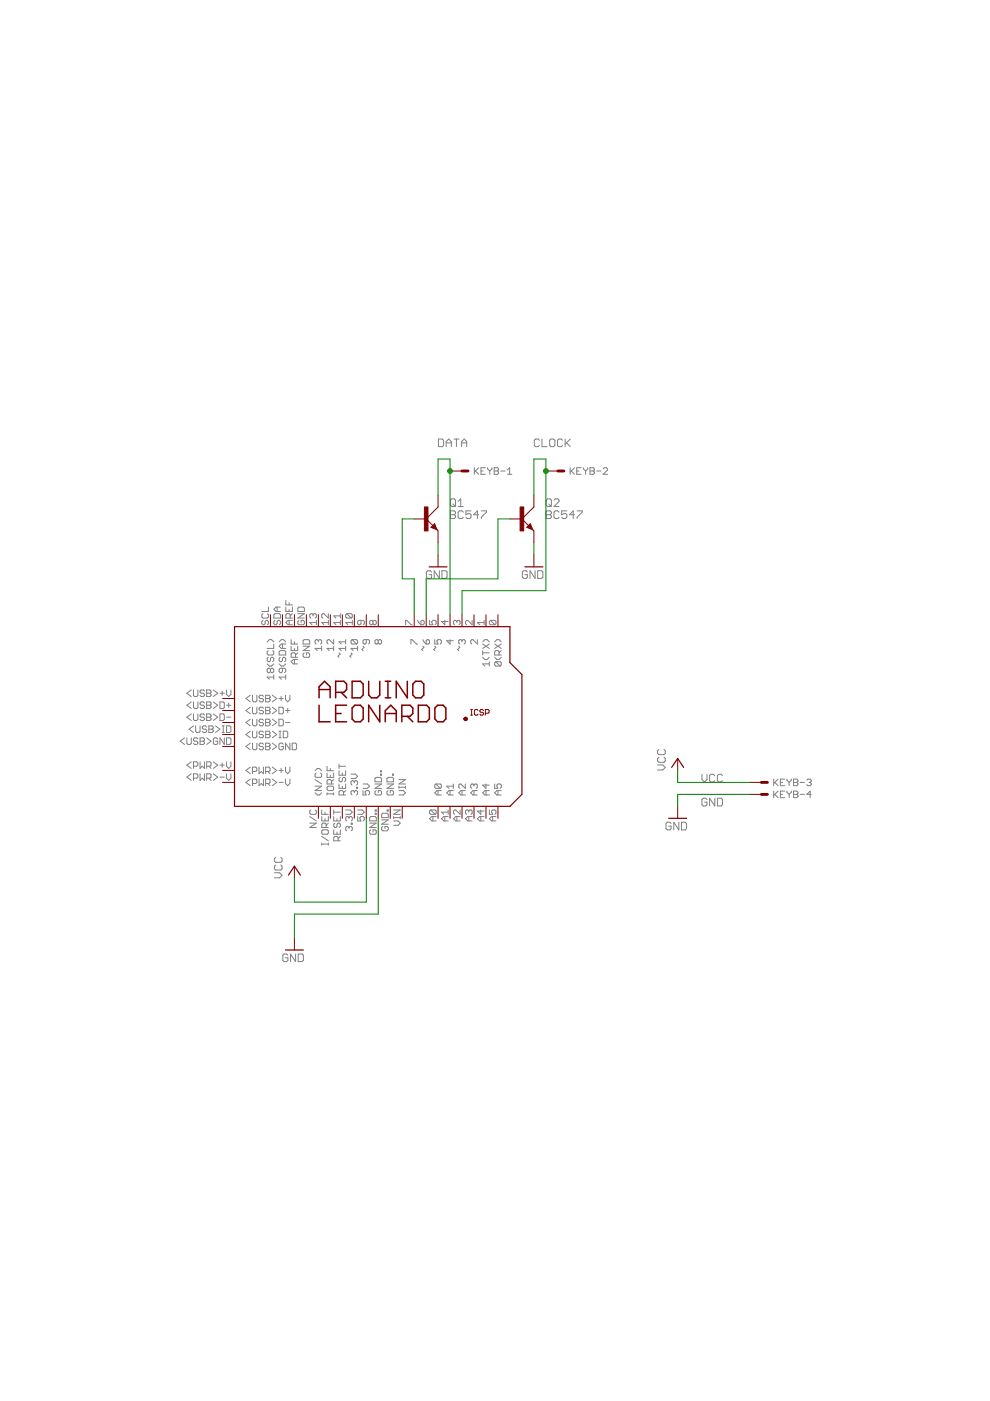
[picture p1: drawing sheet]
<svg xmlns="http://www.w3.org/2000/svg" width="210mm" height="297mm" viewBox="0 0 210 297" stroke-linecap="round" stroke-linejoin="round" font-family="sans-serif">
<g fill="none" stroke="#808080" stroke-width=".21">
<path d="M93 93.1h.8l.2 .2v1.1l-.2 .3h-.8zM94.6 94.7v-1.1l.5-.5 .6 .5v1.1M94.6 93.9h1.1M96.2 93.1h1.1M96.8 93.1v1.6M97.9 93.9h1.1M97.9 94.7v-1.1l.5-.5 .6 .5v1.1M100.6 99.2v1.4M100.8 99.9l.7 .7M101.5 99.2l-.9 .9M102 99.9h.4M102.9 99.2h-.9v1.4h.9"/>
<path d="M103.4 99.2v.2l.4 .5M103.8 99.9v.7M104.3 99.2v.2l-.5 .5M104.8 99.2h.7l.2 .2-.2 .5 .2 .4-.2 .3h-.7zM104.8 99.9h.7M106.2 99.9h.9M107.6 99.6l.5-.4v1.4M114.4 93.3l-.3-.2h-.5l-.3 .2v1.1l.3 .3h.5l.3-.3M114.9 93.1v1.6h1.1M116.5 93.3l.3-.2h.6l.2 .2v1.1l-.2 .3h-.6l-.3-.3zM119.3 93.3l-.3-.2h-.5l-.3 .2v1.1l.3 .3h.5l.3-.3M119.8 93.1v1.6"/>
<path d="M120.1 93.9l.8 .8M120.9 99.2v1.4M120.9 93.1l-1.1 1.1M121.1 99.9l.7 .7M121.8 99.2l-.9 .9M122.3 99.9h.4M123.2 99.2h-.9v1.4h.9M123.7 99.2v.2l.5 .5M124.2 99.9v.7M124.6 99.2v.2l-.4 .5M125.1 99.2h.7l.2 .2-.2 .5 .2 .4-.2 .3h-.7zM125.1 99.9h.7"/>
<path d="M126.5 99.9h.9M127.9 99.4l.2-.2h.5l.2 .2v.2l-.9 1h.9M95.5 108.3h.8l.3 .3v.3l-.3 .2 .3 .3v.3l-.3 .2h-.8zM95.5 109.1h.8M95.8 105.8h.5l.3 .2v1.1l-.3 .3h-.5l-.3-.3v-1.1zM96.1 106.9l.5 .5M97.1 107.4h1.1M97.1 106.3l.6-.5v1.6M98.2 108.6l-.2-.3h-.6l-.3 .3v1.1l.3 .2h.6l.2-.2M99.9 108.3h-1.1v.8l.5-.2h.3l.3 .2v.6l-.3 .2h-.6l-.2-.2M101.5 109.1h-1.1l.8-.8v1.6M102 108.3h1.1v.3l-1.1 1.1v.2"/>
<path d="M107.6 100.6h.9M115.8 108.3h.8l.3 .3v.3l-.3 .2 .3 .3v.3l-.3 .2h-.8zM115.8 109.1h.8M116.1 105.8h.5l.3 .2v1.1l-.3 .3h-.5l-.3-.3v-1.1zM116.4 106.9l.5 .5M117.5 106l.2-.2h.6l.2 .2v.3l-1 1.1h1M118.5 108.6l-.2-.3h-.6l-.2 .3v1.1l.2 .2h.6l.2-.2M120.2 108.3h-1.1v.8l.5-.2h.3l.3 .2v.6l-.3 .2h-.5l-.3-.2M121.8 109.1h-1.1l.8-.8v1.6M122.4 108.3h1v.3l-1 1.1v.2M55.8 131.5l-.3 .3v.4l.5 .3 .2-.3v-.4l.5-.3 .2 .3v.4l-.2 .3M55.8 130.1l-.3 .2v.5l.3 .2h.9l.2-.2v-.5l-.2-.2"/>
<path d="M56.6 136.1l.5-.5h.5l.4 .5M56.9 137.9l-.3 .3v.4l.3 .3h.9l.2-.3v-.4l-.2-.3M56.9 139.4l-.3 .2v.5l.3 .2 .4-.2v-.5l.3-.2 .4 .2v.5l-.2 .2M56.9 128.7v.9h-1.4M58 136.5v1h-1.4M58.3 130.1h.9l.3 .2v.7h-1.4v-.7zM58.3 131.5l-.2 .3v.4l.4 .3 .3-.3v-.4l.4-.3 .3 .3v.4l-.3 .3M58.8 128.7v.9M59.2 138.2l.2-.3h.9l.3 .3v.7h-1.4zM59.2 136.1l.4-.5h.5l.5 .5M59.4 139.4l-.2 .2v.5l.2 .2 .5-.2v-.5l.2-.2 .5 .2v.5l-.3 .2M59.5 128.7h-1l-.4 .5 .4 .4h1"/>
<path d="M59.9 136.5v1M60.6 136.5h-1l-.4 .5 .4 .5h1M60.6 128.7v.9h1.4v-.9M60.6 127.3v.9h1.4M61.3 127.8v.4M61.3 129.2v.4M61.3 131.5v1M61.5 131v-.7l-.2-.2h-.5l-.2 .2v.7h1.4M61.7 137v.9h1.4v-.9M61.7 135.6v.9h1.4M62 131.5h-.9l-.5 .5 .5 .5h.9M62 130.1l-.5 .5"/>
<path d="M62.4 136.1v.4M62.4 137.5v.4M62.4 139.8v1M62.7 139.4v-.7l-.3-.3h-.4l-.3 .3v.7h1.4M63.1 139.8h-.9l-.5 .5 .5 .5h.9M63.1 138.4l-.4 .5M63.1 130.1h1.4l-1.4 .9h1.4M63.1 128.9l.3-.2h.9l.2 .2v.7h-1.4zM63.4 131.5l-.3 .3v.4l.3 .3h.9l.2-.3v-.4l-.2-.3h-.5v.5M64.3 137h1.4l-1.4 .9h1.4M64.5 138.4l-.2 .3v.4l.2 .3h.9l.3-.3v-.4l-.3-.3h-.4v.5M64.5 135.6h.9l.3 .2v.7h-1.4v-.7z"/>
<path d="M66.4 130.3l.2-.2 .5 .2v.5l-.3 .2M66.4 130.3l-.3-.2-.4 .2v.5l.2 .2M66.4 130.3v.3M67.1 132h-1.4l.4 .5M67.1 131.5v1M67.5 135.8l-.2-.2-.5 .2v.5l.2 .2M67.5 135.8l.2-.2 .5 .2v.5l-.2 .2M67.5 135.8v.3M68.2 137.5h-1.4l.5 .4M68.2 137v.9M69.6 130.1v.9l-.9-.9h-.2l-.3 .2v.5l.3 .2M69.6 132h-1.4l.5 .5"/>
<path d="M69.6 131.5v1M70.7 137.5h-1.4l.5 .4M70.7 135.6v.9l-.9-.9h-.2l-.3 .2v.5l.3 .2M70.7 137v.9M71.9 138.4l.2 .3-.5 .4 .3 .3M72.2 132h-1.4l.4 .5M72.2 130.1v.9M72.2 131.5v1M72.2 130.6h-1.4l.4 .4M73.3 137.5h-1.4l.4 .4M73.3 135.6v.9M73.3 137v.9"/>
<path d="M73.3 136.1h-1.4l.4 .4M73.5 130.1h1l.2 .2v.5l-.2 .2M73.5 130.1l-.2 .2v.5l.2 .2h1M73.5 130.1l1 .9M74.4 138.4l.3 .3-.5 .4 .2 .3M74.7 135.6h.9l.2 .2v.5l-.2 .2M74.7 135.6l-.3 .2v.5l.3 .2h.9M74.7 135.6l.9 .9M74.7 132h-1.4l.5 .5M74.7 131.5v1M75.8 137.5h-1.4l.5 .4M75.8 137v.9"/>
<path d="M76.5 131.5v.7l-.2 .3-.5-.3v-.4l.3-.3h.9l.2 .3v.4l-.2 .3M77 137l.2 .2-.5 .5 .3 .2M77.7 135.6v.7l-.3 .2-.4-.2v-.5l.2-.2h.9l.3 .2v.5l-.3 .2M79.1 131.8l-.3-.3-.4 .3v.4l.2 .3 .5-.3M79.1 131.8l.2-.3 .5 .3v.4l-.3 .3-.4-.3M79.1 131.8v.4M80.2 135.8l-.2-.2-.5 .2v.5l.2 .2 .5-.2M80.2 135.8l.2-.2 .5 .2v.5l-.2 .2-.5-.2M80.2 135.8v.5M86 132.5v-1h.2l1 1h.2M87.1 136.5v-.9h.3l.9 .9h.2M88.5 131.5l.7 1"/>
<path d="M89.2 131.8l.5-.3 .2 .3v.4l-.2 .3h-.5zM89.6 137l.3 .2-.5 .5 .2 .2M89.6 135.6l.8 .9M90.6 135.6l.5 .2v.5l-.3 .2h-.4v-.7zM91.1 131.5v1h.7l-.3-.7 .3-.3h.4l.3 .3v.4l-.3 .3M91.5 121.3l-.3-.3h-.5l-.3 .3v1.1l.3 .2h.5l.3-.2v-.6h-.5M92.2 135.6v.9h.7l-.3-.7 .3-.2h.4l.3 .2v.5l-.3 .2M92.2 137l.2 .2-.5 .5 .3 .2M93.2 121v1.6l-1.1-1.6v1.6M93.7 121h.8l.3 .3v1.1l-.3 .2h-.8zM94.3 131.5v1l-.7-.7h1.4M95.4 135.6v.9l-.7-.7h1.4"/>
<path d="M96.9 131.8l-.3-.3-.4 .3v.4l.2 .3M96.9 131.8l.2-.3 .5 .3v.4l-.3 .3M96.9 131.8v.2M97.3 137l.2 .2-.5 .5 .3 .2M98 135.8l-.3-.2-.4 .2v.5l.2 .2M98 135.8l.2-.2 .5 .2v.5l-.3 .2M98 135.8v.3M100.1 131.5v1l-.9-1h-.3l-.2 .3v.4l.2 .3M101.2 135.6v.9l-.9-.9h-.3l-.2 .2v.5l.2 .2M102.3 136.1l.5-.5h.5l.4 .5M102.3 139.4l.5 .4h.5l.4-.4M102.3 138.4h1.4"/>
<path d="M102.3 137.9v1M102.3 136.5l1.4 1M102.6 132h-1.4l.5 .5M102.6 131.5v1M103.7 136.5l-1.4 1M104 131.5l-.2 .3v.4l.2 .3h.9M104 131.5h.9l.3 .3v.4l-.3 .3M104 131.5l.9 1M104.9 136.1l.4-.5h.5l.5 .5M104.9 139.4l.4 .4h.5l.5-.4M104.9 136.5l1.4 1M105.8 138.9v-.7l-.2-.3h-.5l-.2 .3v.7h1.4"/>
<path d="M106.3 137.9l-.5 .5M106.3 136.5l-1.4 1M111.8 121.3l-.3-.3h-.5l-.3 .3v1.1l.3 .2h.5l.3-.2v-.6h-.5M113.5 121v1.6l-1.1-1.6v1.6M114 121h.8l.3 .3v1.1l-.3 .2h-.8zM39.1 156.4l-.9 .7 .9 .7M39.6 156.4v1.2l.3 .2h.4l.3-.2v-1.2M40.6 151.4l-1 .7 1 .7M40.6 148.8l-1 .7 1 .7M40.6 146.3l-1 .7 1 .7M41 146.3v1.1l.3 .3h.4l.3-.3v-1.1M41 148.8v1.2l.3 .2h.4l.3-.2v-1.2"/>
<path d="M41 151.4v1.1l.3 .3h.4l.3-.3v-1.1M41 153.9l-.9 .7 .9 .7M41.5 153.9v1.2l.2 .2h.5l.2-.2v-1.2M42 156.7l-.3-.3h-.4l-.3 .5 .3 .2h.4l.3 .5-.3 .2h-.4l-.3-.2M42.4 156.4h.7l.2 .3-.2 .4 .2 .5-.2 .2h-.7zM42.4 157.1h.7M43.3 151.6l-.2-.2h-.4l-.3 .4 .3 .3h.4l.2 .4-.2 .3h-.4l-.3-.3M43.3 146.5l-.2-.2h-.4l-.3 .4 .3 .3h.4l.2 .4-.2 .3h-.4l-.3-.3M43.3 149.1l-.2-.3h-.4l-.3 .5 .3 .2h.4l.2 .5-.2 .2h-.4l-.3-.2M43.8 148.8h.7l.2 .3-.2 .4 .2 .5-.2 .2h-.7zM43.8 146.3h.7l.2 .2-.2 .5 .2 .4-.2 .3h-.7zM43.8 151.4h.7l.2 .2-.2 .5 .2 .4-.2 .3h-.7z"/>
<path d="M43.8 154.1l-.2-.2h-.5l-.2 .5 .2 .2h.5l.2 .5-.2 .2h-.5l-.2-.2M43.8 156.4l.9 .7-.9 .7M43.8 152.1h.7M43.8 149.5h.7M43.8 147h.7M44.3 153.9h.7l.2 .2-.2 .5 .2 .5-.2 .2h-.7zM44.3 154.6h.7M45.2 151.4l1 .7-1 .7M45.2 148.8l1 .7-1 .7M45.2 146.3l1 .7-1 .7M45.7 153.9l.9 .7-.9 .7M46.2 156.7l-.3-.3h-.4l-.3 .3v.9l.3 .2h.4l.3-.2v-.5h-.5"/>
<path d="M46.6 151.4h.7l.3 .2v.9l-.3 .3h-.7zM46.6 148.8h.7l.3 .3v.9l-.3 .2h-.7zM46.6 147h1M47.1 146.5v.9M47.1 155.3h.5M47.1 153.9h.5M47.3 153.9v1.4M47.6 156.4v1.4l-1-1.4v1.4M48 146.3v.9l.5 .5 .5-.5v-.9M48 153.9h.7l.3 .2v1l-.3 .2h-.7zM48 156.4h.7l.3 .3v.9l-.3 .2h-.7zM48 152.1h1"/>
<path d="M48 149.5h1M48.5 149.1v.9M53.1 157.6l-1 .7 1 .7M53.1 152.5l-1 .7 1 .7M53.1 149.9l-1 .7 1 .7M53.1 147.4l-1 .7 1 .7M53.1 155l-1 .7 1 .7M53.5 147.4v1.2l.3 .2h.4l.3-.2v-1.2M53.5 155v1.2l.3 .2h.4l.3-.2v-1.2M53.5 149.9v1.2l.3 .2h.4l.3-.2v-1.2M53.5 152.5v1.1l.3 .3h.4l.3-.3v-1.1M53.5 157.6v1.1l.3 .3h.4l.3-.3v-1.1"/>
<path d="M55.9 152.7l-.3-.2h-.4l-.3 .5 .3 .2h.4l.3 .4-.3 .3h-.4l-.3-.3M55.9 155.3l-.3-.3h-.4l-.3 .5 .3 .2h.4l.3 .5-.3 .2h-.4l-.3-.2M55.9 147.6l-.3-.2h-.4l-.3 .5 .3 .2h.4l.3 .5-.3 .2h-.4l-.3-.2M55.9 150.2l-.3-.3h-.4l-.3 .5 .3 .2h.4l.3 .5-.3 .2h-.4l-.3-.2M55.9 157.8l-.3-.2h-.4l-.3 .4 .3 .3h.4l.3 .4-.3 .3h-.4l-.3-.3M56.3 152.5h.7l.3 .2-.3 .5 .3 .4-.3 .3h-.7zM56.3 147.4h.7l.3 .2-.3 .5 .3 .5-.3 .2h-.7zM56.3 149.9h.7l.3 .3-.3 .4 .3 .5-.3 .2h-.7zM56.3 155h.7l.3 .3-.3 .4 .3 .5-.3 .2h-.7zM56.3 157.6h.7l.3 .2-.3 .5 .3 .4-.3 .3h-.7zM56.3 158.3h.7M56.3 153.2h.7"/>
<path d="M56.3 150.6h.7M56.3 148.1h.7M56.3 155.7h.7M56.6 140.8l.5 .4h.5l.4-.4M57.3 141.9l.3-.2 .4 .2v.5l-.2 .2-.5-.2M57.3 141.9l-.2-.2-.5 .2v.5l.3 .2 .4-.2M57.3 141.9v.5M57.7 157.6l1 .7-1 .7M57.7 152.5l1 .7-1 .7M57.7 149.9l1 .7-1 .7M57.7 147.4l1 .7-1 .7M57.7 155l1 .7-1 .7"/>
<path d="M58 143.6h-1.4l.5 .4M58 143.1v.9M59.1 149.9h.7l.3 .3v.9l-.3 .2h-.7zM59.1 152.5h.7l.3 .2v.9l-.3 .3h-.7zM59.1 156.4h.5M59.1 148.1h1M59.1 155h.5M59.2 140.8l.4 .4h.5l.5-.4M59.4 155v1.4M59.6 147.6v1M59.9 141.7v.7l-.3 .2-.4-.2v-.5l.2-.2h.9l.3 .2v.5l-.3 .2M60.1 155h.7l.2 .3v.9l-.2 .2h-.7z"/>
<path d="M60.1 157.8l-.3-.2h-.4l-.3 .2v.9l.3 .3h.4l.3-.3v-.4h-.5M60.5 147.4v.9l.5 .5 .5-.5v-.9M60.5 153.2h1M60.5 150.6h1M60.6 143.6h-1.4l.4 .4M60.6 143.1v.9M61 150.2v.9M61.5 157.6v1.4l-1-1.4v1.4M62 157.6h.7l.2 .2v.9l-.2 .3h-.7zM103.7 140.8h-1.4l.5 .4M103.7 140.3v.9M105.1 140.3l-.2 .2v.5l.2 .2h.9"/>
<path d="M105.1 140.3h.9l.3 .2v.5l-.3 .2M105.1 140.3l.9 .9M139.7 158.9l-.3 .3v.5l.3 .3h1.1l.3-.3v-.5l-.3-.3M40.6 164.1l-1 .7 1 .7M40.6 161.5l-1 .7 1 .7M41 162.5h.7l.3-.3v-.4l-.3-.3h-.7v1.4M41 165h.7l.3-.2v-.5l-.3-.2h-.7v1.4M42.4 164.1v1.4l.5-.5 .4 .5v-1.4M42.4 161.5v1.4l.5-.4 .4 .4v-1.4M43.8 165h.7l.2-.2v-.5l-.2-.2h-.7v1.4M43.8 162.5h.7l.2-.3v-.4l-.2-.3h-.7v1.4M44.3 165l.4 .5"/>
<path d="M44.3 162.5l.4 .4M45.2 164.1l1 .7-1 .7M45.2 161.5l1 .7-1 .7M46.6 162.2h1M46.6 164.8h1M47.1 161.8v.9M48 164.1v.9l.5 .5 .5-.5v-.9M48 161.5v1l.5 .4 .5-.4v-1M53.1 165.2l-1 .7 1 .7M53.1 162.6l-1 .7 1 .7M53.5 163.6h.7l.3-.3v-.4l-.3-.3h-.7v1.4M53.5 166.1h.7l.3-.2v-.5l-.3-.2h-.7v1.4"/>
<path d="M54.9 162.6v1.4l.5-.4 .5 .4v-1.4M54.9 165.2v1.4l.5-.5 .5 .5v-1.4M56.3 163.6h.7l.3-.3v-.4l-.3-.3h-.7v1.4M56.3 166.1h.7l.3-.2v-.5l-.3-.2h-.7v1.4M56.8 166.1l.5 .5M56.8 163.6l.5 .4M57.7 165.2l1 .7-1 .7M57.7 162.6l1 .7-1 .7M59.1 165.9h1M59.1 163.3h1M59.6 162.9v.9M60.5 165.2v.9l.5 .5 .5-.5v-.9"/>
<path d="M60.5 162.6v1l.5 .4 .5-.4v-1M65.7 174.5h1.4l-1.4 1h1.4M65.7 173.1l1.4 1M65.9 171.7l-.2 .3v.4l.2 .3h.9l.3-.3v-.4l-.3-.3M66.8 168.1l.5 .5h.4l.5-.5M66.8 166.7h1.4l-1.4 .9h1.4M66.8 165.3l1.4 .9M66.8 163.4l.5-.5h.4l.5 .5M67 163.9l-.2 .2v.5l.2 .2h1l.2-.2v-.5l-.2-.2M68.2 171.7v1h1.4M68.2 173.1v1h1.4v-1M68.2 176.2l.3-.3h.9l.2 .3v.4l-.2 .3h-.9l-.3-.3z"/>
<path d="M68.2 178.7v.5M68.2 179h1.4M68.2 177.3l1.4 1M68.9 172.2v.5M68.9 173.6v.5M69.2 175.5v-.7l-.3-.3h-.4l-.3 .3v.7h1.4M69.3 163.9v.9h1.4v-.9M69.3 166.9l.3-.2h.9l.2 .2v.5l-.2 .2h-.9l-.3-.2zM69.3 162.5v.9h1.4M69.3 168.1v.5M69.3 168.3h1.4M69.6 178.7v.5"/>
<path d="M69.6 174.5l-.4 .5M70 162.9v.5M70 164.4v.4M70.3 166.2v-.7l-.3-.2h-.4l-.3 .2v.7h1.4M70.7 168.1v.5M70.7 165.3l-.4 .5M70.8 171.7v1M70.8 173.1v1h1.4v-1M70.8 175.9v1h1.4v-1M70.8 172.2h1.4M71 174.5l-.2 .3v.4l.2 .3 .5-.3v-.4l.2-.3 .5 .3v.4l-.3 .3M71.5 173.6v.5"/>
<path d="M71.5 176.4v.5M71.7 178.3v-.7l-.2-.3h-.5l-.2 .3v.7h1.4M71.9 163.4v1h1.4v-1M71.9 166.2v1h1.4v-1M71.9 162v.9M71.9 162.5h1.4M72.1 164.8l-.2 .3v.4l.2 .3 .5-.3v-.4l.2-.3 .5 .3v.4l-.3 .3M72.2 177.3l-.5 .5M72.6 163.9v.5M72.6 166.7v.5M72.8 168.6v-.7l-.2-.3h-.5l-.2 .3v.7h1.4M73.3 167.6l-.5 .5"/>
<path d="M73.3 171.7h.9l.5 .5-.5 .5h-.9M74 173.4l.2-.3 .5 .3v.4l-.2 .3M74 175.5l.2-.3 .5 .3v.4l-.2 .2M74 173.4l-.2-.3-.5 .3v.4l.2 .3M74 175.5l-.2-.3-.5 .3v.4l.2 .2M74 173.4v.2M74 175.5v.2M74.4 164.1h1l.4 .5-.4 .5h-1M74.5 174.5h.2v.3h-.2zM75.1 165.8l.3-.3 .4 .3v.4l-.2 .3M75.1 167.9l.3-.3 .4 .3v.4l-.2 .3M75.1 165.8l-.2-.3-.5 .3v.4l.3 .3"/>
<path d="M75.1 167.9l-.2-.3-.5 .3v.4l.3 .3M75.1 165.8v.2M75.1 167.9v.2M75.6 166.9h.2v.3h-.2zM75.8 173.1v1h.7l-.2-.7 .2-.3h.5l.2 .3v.4l-.2 .3M75.8 171.7h1l.4 .5-.4 .5h-1M77 167.6v1h.7l-.3-.5 .3-.5h.4l.3 .3v.4l-.3 .3M77 166.2h.9l.5 .5-.5 .5h-.9M78.4 174.5h1.4l-1.4 1h1.4M78.6 173.1h.9l.3 .3v.7h-1.4v-.7zM78.6 175.9l-.2 .3v.4l.2 .3h.9l.3-.3v-.4l-.3-.3h-.4v.5M79.5 166.2h1.4l-1.4 1h1.4"/>
<path d="M79.5 171.7h.3v.3h-.3zM79.5 172.4h.3v.3h-.3zM79.7 164.8h1l.2 .3v.7h-1.4v-.7zM79.7 167.6l-.2 .3v.4l.2 .3h1l.2-.3v-.4l-.2-.3h-.5v.5M80.7 163.4h.2v.2h-.2zM80.7 164.1h.2v.3h-.2zM80.9 172.7l.3-.3h.9l.2 .3v.7h-1.4zM80.9 173.8h1.4l-1.4 1h1.4M81.2 175.2l-.3 .3v.4l.3 .2h.9l.2-.2v-.4l-.2-.3h-.5v.5M82 166.2h1.4l-1.4 1h1.4M82.1 171.7h.2v.3h-.2zM82.3 167.6l-.3 .3v.4l.3 .3h.9l.2-.3v-.4l-.2-.3h-.5v.5"/>
<path d="M82.3 164.8h.9l.2 .3v.7h-1.4v-.7zM83.2 164.1h.2v.3h-.2zM83.5 174.1h.9l.5 .4-.5 .5h-.9M83.5 171.7h1.4l-1.4 1h1.4M83.5 173.4h1.4M83.5 173.1v.5M84.6 167.6h.9l.5 .5-.5 .5h-.9M84.6 165.3h1.4l-1.4 .9h1.4M84.6 166.9h1.4M84.6 166.7v.5M84.9 173.1v.5M86 166.7v.5"/>
<path d="M91.3 171.7l-.2 .3v.4l.2 .3h.9M91.3 171.7h.9l.3 .3v.4l-.3 .3M91.3 171.7l.9 1M91.8 173.1v1M92.4 166.2l-.2 .3v.4l.2 .3h.9M92.4 166.2h.9l.3 .3v.4l-.3 .3M92.4 166.2l.9 1M92.5 173.1h-1l-.4 .5 .4 .5h1M92.9 167.6v1M93.6 167.6h-1l-.4 .5 .4 .5h1M94.3 173.1v1M95 173.1h-.9l-.5 .5 .5 .5h.9"/>
<path d="M95 172.2h-1.4l.5 .5M95 171.7v1M95.4 167.6v1M96.1 167.6h-.9l-.5 .5 .5 .5h.9M96.1 166.7h-1.4l.5 .5M96.1 166.2v1M96.9 173.1v1M97.6 171.7v1l-1-1h-.2l-.2 .3v.4l.2 .3M97.6 173.1h-1l-.4 .5 .4 .5h1M98 167.6v1M98.7 166.2v1l-1-1h-.2l-.2 .3v.4l.2 .3M98.7 167.6h-1l-.4 .5 .4 .5h1"/>
<path d="M99.4 172l.2-.3 .5 .3v.4l-.2 .3M99.4 172l-.2-.3-.5 .3v.4l.2 .3M99.4 172v.2M99.4 173.1v1M100.1 173.1h-.9l-.5 .5 .5 .5h.9M100.5 166.5l-.2-.3-.5 .3v.4l.2 .3M100.5 166.5l.2-.3 .5 .3v.4l-.2 .3M100.5 166.5v.2M100.5 167.6v1M101.2 167.6h-.9l-.5 .5 .5 .5h.9M101.9 171.7v1l-.7-.7h1.4M101.9 173.1v1"/>
<path d="M102.6 173.1h-.9l-.5 .5 .5 .5h.9M103 166.2v1l-.7-.7h1.4M103 167.6v1M103.7 167.6h-.9l-.5 .5 .5 .5h.9M103.8 171.7v1h.7l-.3-.7 .3-.3h.4l.3 .3v.4l-.3 .3M104.5 173.1v1M104.9 166.2v1h.7l-.3-.7 .3-.3h.4l.3 .3v.4l-.3 .3M105.2 173.1h-1l-.4 .5 .4 .5h1M105.6 167.6v1M106.3 167.6h-1l-.4 .5 .4 .5h1M139.4 162.2h1.1l.6 .5-.6 .6h-1.1M139.7 160.5l-.3 .3v.6l.3 .2h1.1l.3-.2v-.6l-.3-.3"/>
<path d="M142.3 174.6l-.3-.3h-.5l-.3 .3v1.1l.3 .3h.5l.3-.3v-.5h-.5M143.9 174.3v1.7l-1-1.7v1.7M144.5 174.3h.8l.3 .3v1.1l-.3 .3h-.8zM148.8 164.2v1.1l.6 .5 .5-.5v-1.1M149.9 169.5l-.3-.3h-.5l-.3 .3v1.1l.3 .3h.5l.3-.3v-.5h-.5M151.6 164.4l-.3-.2h-.6l-.2 .2v1.1l.2 .3h.6l.3-.3M151.6 169.2v1.7l-1.1-1.7v1.7M152.1 169.2h.8l.3 .3v1.1l-.3 .3h-.8zM153.2 164.4l-.3-.2h-.5l-.3 .2v1.1l.3 .3h.5l.3-.3M164 165.2v1.4M164 167.7v1.4M164.3 165.9l.7 .7"/>
<path d="M164.3 168.4l.7 .7M165 165.2l-1 .9M165 167.7l-1 1M165.5 165.9h.4M165.5 168.4h.4M166.4 165.2h-.9v1.4h.9M166.4 167.7h-.9v1.4h.9M166.9 165.2v.2l.4 .5M166.9 167.7v.3l.4 .4M167.3 165.9v.7M167.3 168.4v.7M167.8 165.2v.2l-.5 .5"/>
<path d="M167.8 167.7v.3l-.5 .4M168.3 165.2h.7l.2 .2-.2 .5 .2 .4-.2 .3h-.7zM168.3 165.9h.7M168.3 167.7h.7l.2 .3-.2 .4 .2 .5-.2 .2h-.7zM168.3 168.4h.7M169.7 165.9h.9M169.7 168.4h.9M171.1 165.4l.2-.2h.5l.2 .2-.2 .5M171.5 165.9h.3M171.8 165.9l.2 .2-.2 .5h-.5l-.2-.3M172 168.4h-.9l.7-.7v1.4M58.2 185h1.1l.5 .6-.5 .5h-1.1"/>
<path d="M58.4 183.4l-.2 .3v.5l.2 .3h1.1l.3-.3v-.5l-.3-.3M58.4 181.8l-.2 .2v.6l.2 .2h1.1l.3-.2v-.6l-.3-.2M61 202.5l-.2-.2h-.6l-.2 .2v1.1l.2 .3h.6l.2-.3v-.5h-.5M62.7 202.3v1.6l-1.1-1.6v1.6M63.2 202.3h.9l.2 .2v1.1l-.2 .3h-.9z"/>
</g>
<g fill="none" stroke="#800000" stroke-width=".21">
<path d="M95.4 99.9h2.6M115.7 99.9h2.6M87.8 110h2.6M90.4 110l2.2 2.3M91.4 111.8l.7-.8 .5 1.3zM92.6 112.3l.3 .3v2.5M92.9 104.9v2.6l-2.5 2.5M92.9 117.6v2.6M108.1 110h2.6M110.7 110l2.5 2.6v2.5M112.4 111l.5 1.3-1.2-.5zM113.2 104.9v2.6l-2.5 2.5"/>
<path d="M113.2 117.6v2.6M57.3 130.3v2.6M59.9 130.3v2.6M62.4 130.3v2.6M65 130.3v2.6M67.5 130.3v2.6M70 130.3v2.6M72.6 130.3v2.6M75.1 130.3v2.6M77.7 130.3v2.6M80.2 130.3v2.6M87.8 130.3v2.6"/>
<path d="M90.4 130.3v2.6M92.9 130.3v2.6M95.4 130.3v2.6M98 130.3v2.6M100.5 130.3v2.6M103 130.3v2.6M105.6 130.3v2.6M47.2 158.3h2.5M47.2 153.2h2.5M47.2 150.6h2.5M47.2 148.1h2.5M47.2 155.7h2.5"/>
<path d="M99.8 151.6h.4M99.8 150.4h.4M100 150.4v1.2M101.3 150.6l-.1-.2h-.4l-.2 .2v.8l.2 .2h.4l.1-.2M102.5 150.6l-.2-.2h-.4l-.2 .4 .2 .2h.4l.2 .4-.2 .2h-.4l-.2-.2M102.9 151.2h.6l.2-.2v-.4l-.2-.2h-.6v1.2M47.2 165.9h2.5M47.2 163.3h2.5M67.5 171v2.5M70 171v2.5M72.6 171v2.5M75.1 171v2.5"/>
<path d="M77.7 171v2.5M80.2 171v2.5M82.7 171v2.5M85.3 171v2.5M92.9 171v2.5M95.4 171v2.5M98 171v2.5M100.5 171v2.5M103 171v2.5M105.6 171v2.5M143.7 160.8v2.5M143.7 171v2.5"/>
<path d="M158.9 165.9h2.5M158.9 168.4h2.5M62.4 183.6v2.6M62.4 198.9v2.5"/>
</g>
<path d="M91.6 111.8l.5-.5 .3 .8zM92.1 111.5l-.2 .3M112.4 111.3l.3 .8-.8-.3zM112.4 111.5l-.2 .3M49.7 132.9h58.4v7.6l2.6 2.5v25.4l-2.6 2.6h-58.4zM91 120.2h3.8M111.3 120.2h3.8M141.8 173.5h3.8M142.4 162.7l1.3-1.9 1.2 1.9M61.2 185.5l1.2-1.9 1.3 1.9M60.5 201.4h3.8" fill="none" stroke="#800000" stroke-width=".25"/>
<g fill="none" stroke="#800000" stroke-width=".32">
<path d="M67.6 148v-2.4l1.2-1.2 1.2 1.2v2.4M67.6 149.5v3.5h2.4M67.6 146.2h2.4M71.2 146.8h1.7l.6-.6v-1.2l-.6-.6h-1.7v3.6M71.2 151.3h1.1M72.3 146.8l1.2 1.2M73.5 149.5h-2.3v3.5h2.3M74.7 144.4h1.7l.6 .6v2.4l-.6 .6h-1.7zM74.7 150.1l.5-.6h1.2l.6 .6v2.3l-.6 .6h-1.2l-.5-.6zM78.2 144.4v3l.6 .6h1.1l.6-.6v-3M80.5 149.5v3.5l-2.3-3.5v3.5M81.7 144.4h1.1"/>
<path d="M81.7 148h1.1M81.7 153v-2.3l1.1-1.2 1.2 1.2v2.3M81.7 151.3h2.3M82.3 144.4v3.6M85.2 151.9h1.7l.6-.6v-1.2l-.6-.6h-1.7v3.5M86.4 144.4v3.6l-2.4-3.6v3.6M86.4 151.9l1.1 1.1M87.5 145l.6-.6h1.2l.6 .6v2.4l-.6 .6h-1.2l-.6-.6zM88.7 149.5h1.7l.6 .6v2.3l-.6 .6h-1.7zM92.2 150.1l.6-.6h1.2l.5 .6v2.3l-.5 .6h-1.2l-.6-.6z"/>
</g>
<path d="M98.5 152.1a.39 .39 0 0 1 .6 .2 .39 .39 0 0 1-.3 .5 .39 .39 0 0 1-.5-.4l.4-.1 .1 .2-.5-.1z" fill-rule="evenodd" fill="#800000" stroke="#800000" stroke-width=".21"/>
<g fill="#800000" stroke="#800000" stroke-width=".21">
<path d="M90 107.5h.7v5.1h-.7z"/>
<path d="M110.3 107.5h.7v5.1h-.7z"/>
</g>
<path d="M98 99.9h1.2M118.3 99.9h1.2M161.4 165.9h1.3M161.4 168.4h1.3" fill="none" stroke="#800000" stroke-width=".61"/>
<path d="M87.8 110h-2.5v12.7h2.5v7.6M92.9 104.9v-7.6h2.5v33M92.9 115.1v2.5M108.1 110h-2.5v12.7h-15.2v7.6M113.2 104.9v-7.6h2.5v27.9h-17.7v5.1M113.2 115.1v2.5M77.7 173.5v17.8h-15.3v-5.1M80.2 173.5v20.3h-17.8v5.1M143.7 163.3v2.6h15.2M158.9 168.4h-15.2v2.6" fill="none" stroke="#008000" stroke-width=".21"/>
<g fill="#008000" stroke="#008000" stroke-width=".21">
<circle cx="115.7" cy="99.9" r=".51"/>
<circle cx="95.4" cy="99.9" r=".51"/>
</g>
</svg>
